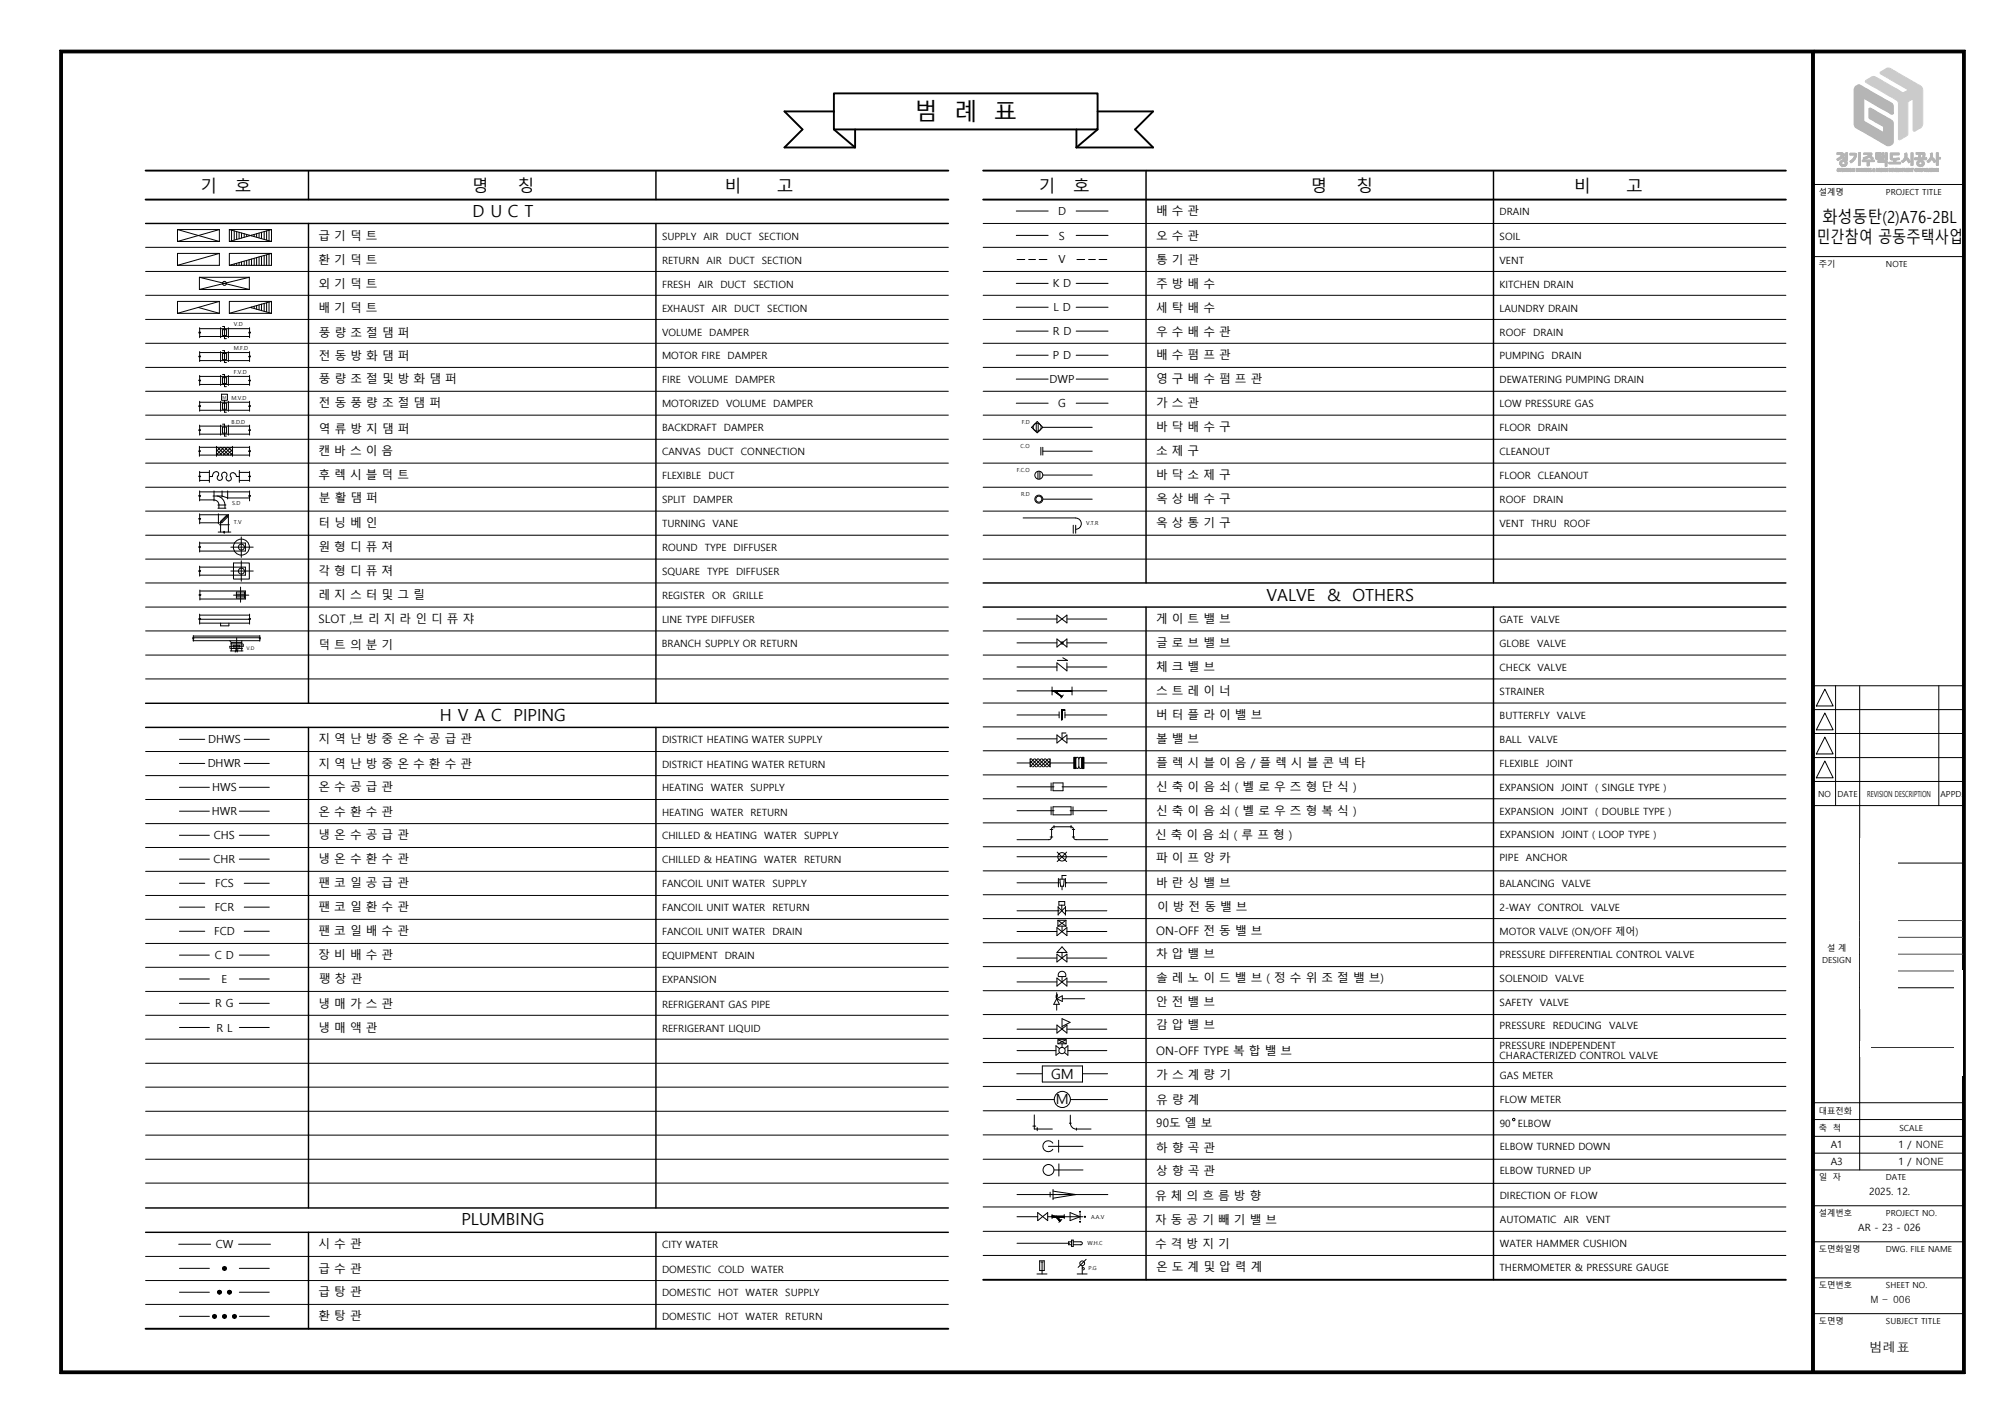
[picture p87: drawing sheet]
<svg xmlns="http://www.w3.org/2000/svg" width="420mm" height="297mm" viewBox="0 0 420 297" stroke-linecap="round" stroke-linejoin="round" font-family="sans-serif">
<defs><g id="words">
<g font-size="4.9">
<text x="190.8" y="25.1">범</text>
<text x="199.1" y="25.1">례</text>
<text x="207.3" y="25.1">표</text>
</g>
<g font-size="3.5">
<text x="41.9" y="40.1">기</text>
<text x="49" y="40.1">호</text>
<text x="98.5" y="40.1">명</text>
<text x="108.1" y="40.1">칭</text>
<text x="151.2" y="40.1">비</text>
<text x="162.1" y="40.1">고</text>
<text x="216.8" y="40.1">기</text>
<text x="223.9" y="40.1">호</text>
<text x="273.5" y="40.1">명</text>
<text x="283.1" y="40.1">칭</text>
<text x="328.5" y="40.1">비</text>
<text x="339.3" y="40.1">고</text>
<text x="98.6" y="45.3">D U C T</text>
<text x="380.2" y="46.6">화성동탄(2)A76-2BL</text>
<text x="379" y="50.6">민간참여 공동주택사업</text>
<text x="264.3" y="125.4">VALVE</text>
<text x="276.9" y="125.4">&amp;</text>
<text x="282.2" y="125.4">OTHERS</text>
<text x="91.8" y="150.4">H V A C</text>
<text x="107.1" y="150.4">PIPING</text>
<text x="96.3" y="255.6">PLUMBING</text>
</g>
<g font-size="2.9">
<text x="219.3" y="225">GM</text>
<text x="220.3" y="230.4">M</text>
</g>
<text font-size="2.8" x="390.1" y="282">범례표</text>
<g font-size="2.4">
<text x="241.2" y="44.9">배 수 관</text>
<text x="66.4" y="50">급 기 덕 트</text>
<text x="241.2" y="50">오 수 관</text>
<text x="66.4" y="60">외 기 덕 트</text>
<text x="66.4" y="55">환 기 덕 트</text>
<text x="241.2" y="60">주 방 배 수</text>
<text x="241.2" y="55">통 기 관</text>
<text x="66.4" y="65">배 기 덕 트</text>
<text x="241.2" y="65">세 탁 배 수</text>
<text x="66.5" y="70.2">풍 량 조 절 댐 퍼</text>
<text x="241.2" y="70">우 수 배 수 관</text>
<text x="66.5" y="75.2">전 동 방 화 댐 퍼</text>
<text x="241.2" y="75">배 수 펌 프 관</text>
<text x="66.5" y="80">풍 량 조 절 및 방 화 댐 퍼</text>
<text x="241.2" y="80">영 구 배 수 펌 프 관</text>
<text x="66.5" y="84.9">전 동 풍 량 조 절 댐 퍼</text>
<text x="241.2" y="85">가 스 관</text>
<text x="241.2" y="90">바 닥 배 수 구</text>
<text x="66.4" y="95">캔 바 스 이 음</text>
<text x="66.5" y="90.3">역 류 방 지 댐 퍼</text>
<text x="241.2" y="95">소 제 구</text>
<text x="66.4" y="100">후 렉 시 블 덕 트</text>
<text x="241.2" y="100">바 닥 소 제 구</text>
<text x="66.5" y="104.7">분 활 댐 퍼</text>
<text x="241.2" y="105">옥 상 배 수 구</text>
<text x="66.4" y="110">터 닝 베 인</text>
<text x="241.2" y="110">옥 상 통 기 구</text>
<text x="66.4" y="115">원 형 디 퓨 져</text>
<text x="66.4" y="120">각 형 디 퓨 져</text>
<text x="66.4" y="125">레 지 스 터 및 그 릴</text>
<text x="66.4" y="130">SLOT ,브 리 지 라 인 디 퓨 쟈</text>
<text x="241.2" y="130">게 이 트 밸 브</text>
<text x="66.4" y="135.4">덕 트 의 분 기</text>
<text x="241.2" y="135">글 로 브 밸 브</text>
<text x="241.2" y="140">체 크 밸 브</text>
<text x="241.2" y="150">버 터 플 라 이 밸 브</text>
<text x="241.2" y="145">스 트 레 이 너</text>
<text x="66.4" y="155.1">지 역 난 방 중 온 수 공 급 관</text>
<text x="241.2" y="155">볼 밸 브</text>
<text x="66.4" y="160.1">지 역 난 방 중 온 수 환 수 관</text>
<text x="241.2" y="160">플 렉 시 블 이 음 / 플 렉 시 블 콘 넥 타</text>
<text x="66.4" y="165.1">온 수 공 급 관</text>
<text x="241.2" y="165">신 축 이 음 쇠 ( 벨 로 우 즈 형 단 식 )</text>
<text x="66.4" y="170.1">온 수 환 수 관</text>
<text x="241.2" y="170">신 축 이 음 쇠 ( 벨 로 우 즈 형 복 식 )</text>
<text x="66.4" y="175.1">냉 온 수 공 급 관</text>
<text x="241" y="175.1">신 축 이 음 쇠 ( 루 프 형 )</text>
<text x="241.2" y="179.8">파 이 프 앙 카</text>
<text x="66.4" y="180.1">냉 온 수 환 수 관</text>
<text x="66.4" y="185.1">팬 코 일 공 급 관</text>
<text x="241.2" y="185">바 란 싱 밸 브</text>
<text x="66.4" y="190.1">팬 코 일 환 수 관</text>
<text x="241.4" y="190.1">이 방 전 동 밸 브</text>
<text x="66.4" y="195.1">팬 코 일 배 수 관</text>
<text x="241.2" y="195">ON-OFF 전 동 밸 브</text>
<text x="66.4" y="200.1">장 비 배 수 관</text>
<text x="241.2" y="199.8">차 압 밸 브</text>
<text x="66.6" y="205.1">팽 창 관</text>
<text x="241.2" y="204.8">솔 레 노 이 드 밸 브 ( 정 수 위 조 절 밸 브)</text>
<text x="241.2" y="209.7">안 전 밸 브</text>
<text x="66.4" y="210.1">냉 매 가 스 관</text>
<text x="66.4" y="215.2">냉 매 액 관</text>
<text x="241.2" y="214.7">감 압 밸 브</text>
<text x="241.2" y="220.1">ON-OFF TYPE 복 합 밸 브</text>
<text x="241.2" y="225.1">가 스 계 량 기</text>
<text x="241.2" y="230.3">유 량 계</text>
<text x="241.2" y="235.1">90도 엘 보</text>
<text x="241.2" y="245.1">상 향 곡 관</text>
<text x="241.2" y="240.2">하 향 곡 관</text>
<text x="241" y="250.3">유 체 의 흐 름 방 향</text>
<text x="241" y="255.2">자 동 공 기 빼 기 밸 브</text>
<text x="66.4" y="260.4">시 수 관</text>
<text x="241" y="260.3">수 격 방 지 기</text>
<text x="66.4" y="265.5">급 수 관</text>
<text x="241.2" y="265.1">온 도 계 및 압 력 계</text>
<text x="66.4" y="275.4">환 탕 관</text>
<text x="66.4" y="270.4">급 탕 관</text>
</g>
<g font-size="2.3">
<text x="220.8" y="44.9">D</text>
<text x="220.9" y="50">S</text>
<text x="219.7" y="59.9">K D</text>
<text x="220.8" y="54.9">V</text>
<text x="219.8" y="64.9">L D</text>
<text x="219.7" y="69.9">R D</text>
<text x="219.7" y="75">P D</text>
<text x="219" y="79.9">DWP</text>
<text x="220.8" y="85">G</text>
<text x="43.4" y="155.1">DHWS</text>
<text x="43.3" y="160">DHWR</text>
<text x="44.2" y="165">HWS</text>
<text x="44.2" y="170.1">HWR</text>
<text x="44.6" y="175">CHS</text>
<text x="44.6" y="180.1">CHR</text>
<text x="44.9" y="185">FCS</text>
<text x="44.8" y="190.1">FCR</text>
<text x="44.7" y="195">FCD</text>
<text x="44.9" y="200">C D</text>
<text x="46.2" y="205.1">E</text>
<text x="44.9" y="210.1">R G</text>
<text x="45.2" y="215.2">R L</text>
<text x="45" y="260.3">CW</text>
</g>
<g font-size="2.1">
<text x="312.9" y="44.9">DRAIN</text>
<text x="138.1" y="50">SUPPLY</text>
<text x="146.8" y="50">AIR</text>
<text x="151.4" y="50">DUCT</text>
<text x="158.3" y="50">SECTION</text>
<text x="312.9" y="50">SOIL</text>
<text x="138.1" y="55">RETURN</text>
<text x="138.1" y="60">FRESH</text>
<text x="145.6" y="60">AIR</text>
<text x="147.4" y="55">AIR</text>
<text x="150.3" y="60">DUCT</text>
<text x="152.1" y="55">DUCT</text>
<text x="157.2" y="60">SECTION</text>
<text x="158.9" y="55">SECTION</text>
<text x="312.9" y="60">KITCHEN DRAIN</text>
<text x="312.9" y="55">VENT</text>
<text x="138.1" y="65">EXHAUST</text>
<text x="148.5" y="65">AIR</text>
<text x="153.2" y="65">DUCT</text>
<text x="160.1" y="65">SECTION</text>
<text x="312.9" y="65">LAUNDRY DRAIN</text>
<text x="138.1" y="70">VOLUME</text>
<text x="148" y="70">DAMPER</text>
<text x="312.9" y="70">ROOF</text>
<text x="319.9" y="70">DRAIN</text>
<text x="138.1" y="75">MOTOR FIRE</text>
<text x="151.8" y="75">DAMPER</text>
<text x="312.9" y="75">PUMPING</text>
<text x="323.7" y="75">DRAIN</text>
<text x="138.1" y="80">FIRE</text>
<text x="143.6" y="80">VOLUME</text>
<text x="153.4" y="80">DAMPER</text>
<text x="312.9" y="80">DEWATERING PUMPING DRAIN</text>
<text x="138.1" y="85">MOTORIZED</text>
<text x="138.1" y="90">BACKDRAFT</text>
<text x="151" y="90">DAMPER</text>
<text x="151.5" y="85">VOLUME</text>
<text x="161.3" y="85">DAMPER</text>
<text x="312.9" y="85">LOW PRESSURE GAS</text>
<text x="312.9" y="90">FLOOR</text>
<text x="320.9" y="90">DRAIN</text>
<text x="138.1" y="95">CANVAS</text>
<text x="147.7" y="95">DUCT</text>
<text x="154.6" y="95">CONNECTION</text>
<text x="312.9" y="95">CLEANOUT</text>
<text x="138.1" y="100">FLEXIBLE</text>
<text x="147.8" y="100">DUCT</text>
<text x="312.9" y="100">FLOOR</text>
<text x="320.9" y="100">CLEANOUT</text>
<text x="138.1" y="105">SPLIT</text>
<text x="144.6" y="105">DAMPER</text>
<text x="312.9" y="105">ROOF</text>
<text x="319.9" y="105">DRAIN</text>
<text x="138.1" y="110">TURNING</text>
<text x="148.7" y="110">VANE</text>
<text x="312.9" y="110">VENT</text>
<text x="319.5" y="110">THRU</text>
<text x="326.3" y="110">ROOF</text>
<text x="138.1" y="115">ROUND</text>
<text x="138.1" y="120">SQUARE</text>
<text x="147" y="115">TYPE</text>
<text x="147.5" y="120">TYPE</text>
<text x="153.1" y="115">DIFFUSER</text>
<text x="153.6" y="120">DIFFUSER</text>
<text x="138.1" y="125">REGISTER</text>
<text x="148.6" y="125">OR</text>
<text x="152.9" y="125">GRILLE</text>
<text x="138.1" y="130">LINE TYPE DIFFUSER</text>
<text x="312.9" y="130">GATE</text>
<text x="319.4" y="130">VALVE</text>
<text x="138.1" y="135">BRANCH SUPPLY OR RETURN</text>
<text x="312.9" y="135">GLOBE</text>
<text x="320.7" y="135">VALVE</text>
<text x="312.9" y="140">CHECK</text>
<text x="320.8" y="140">VALVE</text>
<text x="312.9" y="150">BUTTERFLY</text>
<text x="312.9" y="145">STRAINER</text>
<text x="324.8" y="150">VALVE</text>
<text x="138.1" y="155.1">DISTRICT HEATING WATER SUPPLY</text>
<text x="312.9" y="155">BALL</text>
<text x="318.9" y="155">VALVE</text>
<text x="138.1" y="160.1">DISTRICT HEATING WATER RETURN</text>
<text x="312.9" y="160">FLEXIBLE</text>
<text x="322.6" y="160">JOINT</text>
<text x="138.1" y="165.1">HEATING</text>
<text x="148.3" y="165.1">WATER</text>
<text x="156.6" y="165.1">SUPPLY</text>
<text x="312.9" y="165">EXPANSION</text>
<text x="325.7" y="165">JOINT</text>
<text x="332.9" y="165">( SINGLE TYPE )</text>
<text x="138.1" y="170.1">HEATING</text>
<text x="148.3" y="170.1">WATER</text>
<text x="156.6" y="170.1">RETURN</text>
<text x="312.9" y="170">EXPANSION</text>
<text x="325.7" y="170">JOINT</text>
<text x="332.9" y="170">( DOUBLE TYPE )</text>
<text x="138.1" y="175.1">CHILLED &amp; HEATING</text>
<text x="159.5" y="175.1">WATER</text>
<text x="167.8" y="175.1">SUPPLY</text>
<text x="312.9" y="179.6">PIPE</text>
<text x="312.9" y="174.8">EXPANSION</text>
<text x="318.4" y="179.6">ANCHOR</text>
<text x="325.8" y="174.8">JOINT ( LOOP TYPE )</text>
<text x="138.1" y="180.1">CHILLED &amp; HEATING</text>
<text x="138.1" y="185.1">FANCOIL UNIT WATER</text>
<text x="159.5" y="180.1">WATER</text>
<text x="161.2" y="185.1">SUPPLY</text>
<text x="167.8" y="180.1">RETURN</text>
<text x="312.9" y="185">BALANCING</text>
<text x="325.9" y="185">VALVE</text>
<text x="138.1" y="190.1">FANCOIL UNIT WATER</text>
<text x="161.2" y="190.1">RETURN</text>
<text x="312.9" y="190">2-WAY</text>
<text x="320.9" y="190">CONTROL</text>
<text x="331.9" y="190">VALVE</text>
<text x="138.1" y="195.1">FANCOIL UNIT WATER</text>
<text x="161.2" y="195.1">DRAIN</text>
<text x="312.9" y="194.9">MOTOR VALVE (ON/OFF 제어)</text>
<text x="138.1" y="200.1">EQUIPMENT</text>
<text x="151.2" y="200.1">DRAIN</text>
<text x="312.9" y="199.8">PRESSURE DIFFERENTIAL CONTROL VALVE</text>
<text x="138.1" y="205.1">EXPANSION</text>
<text x="312.9" y="204.8">SOLENOID</text>
<text x="312.9" y="209.7">SAFETY</text>
<text x="321.3" y="209.7">VALVE</text>
<text x="324.4" y="204.8">VALVE</text>
<text x="138.1" y="210.1">REFRIGERANT GAS PIPE</text>
<text x="138.1" y="215.2">REFRIGERANT LIQUID</text>
<text x="312.9" y="214.7">PRESSURE</text>
<text x="324" y="214.7">REDUCING</text>
<text x="335.7" y="214.7">VALVE</text>
<text x="312.9" y="218.9">PRESSURE INDEPENDENT</text>
<text x="312.9" y="220.9">CHARACTERIZED CONTROL VALVE</text>
<text x="312.9" y="225">GAS METER</text>
<text x="312.9" y="230">FLOW METER</text>
<text x="312.9" y="239.8">ELBOW TURNED DOWN</text>
<text x="312.9" y="235">90</text>
<text x="316.7" y="235">ELBOW</text>
<text x="382" y="239.5">A1</text>
<text x="396.1" y="239.5">1 / NONE</text>
<text x="312.9" y="244.8">ELBOW TURNED UP</text>
<text x="382" y="243">A3</text>
<text x="396.1" y="243">1 / NONE</text>
<text x="312.9" y="250.2">DIRECTION OF FLOW</text>
<text x="390" y="249.2">2025. 12.</text>
<text x="312.9" y="255.1">AUTOMATIC</text>
<text x="326.3" y="255.1">AIR</text>
<text x="330.9" y="255.1">VENT</text>
<text x="387.7" y="256.8">AR - 23 - 026</text>
<text x="138.1" y="260.4">CITY WATER</text>
<text x="312.9" y="260.1">WATER HAMMER CUSHION</text>
<text x="138.1" y="265.5">DOMESTIC</text>
<text x="149.8" y="265.5">COLD</text>
<text x="156.7" y="265.5">WATER</text>
<text x="312.9" y="265.1">THERMOMETER &amp; PRESSURE GAUGE</text>
<text x="138.1" y="275.4">DOMESTIC</text>
<text x="138.1" y="270.4">DOMESTIC</text>
<text x="149.8" y="275.4">HOT</text>
<text x="149.8" y="270.4">HOT</text>
<text x="155.5" y="275.4">WATER</text>
<text x="155.5" y="270.4">WATER</text>
<text x="163.8" y="275.4">RETURN</text>
<text x="163.8" y="270.4">SUPPLY</text>
<text x="390.3" y="271.8">M - 006</text>
</g>
<g font-size="1.7">
<text x="379.5" y="40.6">설계명</text>
<text x="393.5" y="40.6">PROJECT TITLE</text>
<text x="379.5" y="55.6">주기</text>
<text x="393.5" y="55.6">NOTE</text>
<text x="379.4" y="166.1">NO</text>
<text x="383.4" y="166.1">DATE</text>
<text x="389.6" y="166.1">REVISION DESCRIPTION</text>
<text x="404.9" y="166.1">APPD.</text>
<text x="380.2" y="200.8">DESIGN</text>
<text x="381.2" y="198.3">설 계</text>
<text x="379.5" y="232.4">대표전화</text>
<text x="379.5" y="235.9">축</text>
<text x="382.4" y="235.9">척</text>
<text x="396.3" y="235.9">SCALE</text>
<text x="379.5" y="246.1">일</text>
<text x="382.4" y="246.1">자</text>
<text x="393.5" y="246.1">DATE</text>
<text x="379.5" y="253.6">설계번호</text>
<text x="393.5" y="253.6">PROJECT NO.</text>
<text x="379.5" y="261.1">도면화일명</text>
<text x="393.5" y="261.1">DWG. FILE NAME</text>
<text x="379.5" y="268.6">도면번호</text>
<text x="393.5" y="268.6">SHEET NO.</text>
<text x="379.5" y="276.1">도면명</text>
<text x="393.5" y="276.1">SUBJECT TITLE</text>
</g>
<g font-size="1.2">
<text x="48.8" y="68">V.D</text>
<text x="48.8" y="73">M.F.D</text>
<text x="48.3" y="83.4">M.V.D</text>
<text x="48.8" y="78">F.V.D</text>
<text x="48.3" y="88.4">B.D.D</text>
<text x="213.2" y="88.4">F.D</text>
<text x="213" y="93.4">C.O</text>
<text x="212.1" y="98.4">F.C.O</text>
<text x="48.5" y="105.3">S.D</text>
<text x="213.1" y="103.4">R.D</text>
<text x="48.8" y="109.3">T.V</text>
<text x="226.6" y="109.6">V.T.R</text>
<text x="227.6" y="254.2">A.A.V</text>
<text x="226.9" y="259.8">W.H.C</text>
<text x="227.1" y="264.9">P.G</text>
</g>
<text font-size="1.1" x="51.4" y="135.6">V.D</text>
<text font-size=".9" x="46.4" y="83.1">M</text>
</g></defs>
<path d="M223 259.3h.1M223.6 259h-.6v.6h.6M223.6 258.6h.3v1.4h-.3zM223.9 259h1.6a.32 .32 0 0 1 .3 .3 .32 .32 0 0 1-.3 .3M223.9 259.6h1.6" fill="none" stroke="#000" stroke-width=".21"/>
<!-- layer: 1-TEXT -->
<g fill="none" stroke="#000" stroke-width=".21">
<path d="M37 47.9v2.5M37 47.9l8.8 2.5M37 47.9h8.8M37 50.4h8.8M41.6 57.8v2.6M41.6 57.8h10.4M41.6 57.8l10.4 2.6M45.8 52.9h-8.8v2.4M45.8 47.9v2.5M45.8 52.9v2.4h-8.8M45.8 47.9l-8.8 2.5M45.8 52.9l-8.8 2.4"/>
<path d="M47.9 47.9h8.7M47.9 50.4h8.7M47.9 47.9v2.5M47.9 47.9l8.7 2.5M48.3 48v2.2M48.3 55.2v.1M48.9 48.1v2M48.9 55.1v.2M49.4 48.3v1.6M49.4 54.9v.4M49.9 48.4v1.4M49.9 54.8v.5"/>
<path d="M50.4 48.6v1.1M50.4 54.6v.7M51 48.7v.8M51 54.5v.8M51.5 48.9v.5M51.5 54.3v1M52 49v.2M52 54.2v1.1M52 57.8l-10.4 2.6M52 57.8v2.6M52.5 49v.2M52.5 54v1.3"/>
<path d="M53 48.9v.5M53 53.9v1.4M53.5 48.7v.8M53.5 53.7v1.6M54.1 48.6v1M54.1 53.6v1.7M54.6 48.4v1.4M54.6 53.5v1.8M55.1 48.3v1.6M55.1 53.3v2M55.6 48.1v2M55.6 53.2v2.1"/>
<path d="M56.1 48v2.2M56.1 53v2.3M56.6 52.9h-8.7v2.4M56.6 52.9v2.4h-8.7M56.6 47.9v2.5M56.6 52.9l-8.7 2.4M56.6 47.9l-8.7 2.5M212 59.1h6.7M212 44h6.7M212 49.1h6.7M212.2 54.1h1.6M214.6 54.1h1.5"/>
<path d="M216.8 54.1h1.6M224.5 59.1h6.7M224.5 44h6.7M224.5 49.1h6.7M224.7 54.1h1.6M227.1 54.1h1.4M229.3 54.1h1.6M37 65.4h8.8M41.4 64.1l4.4 1.3M41.6 60.4h10.4M41.7 75.2h10.4M41.7 73.5h10.4"/>
<path d="M41.7 78.5h10.4M41.7 70.2h10.4M41.7 68.6h10.4M45.8 62.9h-8.8v2.5M45.8 62.9v2.5M45.8 62.9l-8.8 2.5M47.9 65.4h8.7M52.3 64.1l4.3 1.3M52.5 64v.2M53 63.9v.4M53.5 63.7v.8M54.1 63.6v1"/>
<path d="M54.6 63.4v1.4M55.1 63.3v1.6M55.6 63.2v1.8M56.1 63v2.2M56.6 62.9v2.5M56.6 62.9h-8.7v2.5M56.6 62.9l-8.7 2.5M212 69.1h6.7M212 64.1h6.7M212 79.1h6.7M212 74.1h6.7M224.5 69.1h6.7"/>
<path d="M224.5 64.1h6.7M224.5 79.1h6.7M224.5 74.1h6.7M41.5 99.3h.4l-.4 .1h.3M41.5 94l.3 .1-.3 .1h.3M41.5 89.6l.4 .1h-.4l.3 .1M41.6 93.1v.9M41.6 94.2v1M41.6 94.9h10.5M41.6 93.3h10.5M41.7 80.2h10.4M41.7 88.7v.9"/>
<path d="M41.7 89.8v1M41.7 98.3v1M41.7 99.4v1M41.7 88.9h10.4M41.7 90.5h10.4M41.7 98.5h2M41.7 85.6h10.4M41.7 83.9h10.4M43.7 99.4h.6a.72 .72 0 0 1 .4-.9 .72 .72 0 0 1 .9 .3v.2a.59 .59 0 0 0-.2 .9 .59 .59 0 0 0 .9 .1l.1-.5a.61 .61 0 0 1 0-.8 .61 .61 0 0 1 .9 0 .61 .61 0 0 1-.1 .9 .57 .57 0 0 0 .7 .7 .57 .57 0 0 0 .2-1 .64 .64 0 0 1 .6-.7 .64 .64 0 0 1 .6 .8h.6M43.7 98.1v2.5M45.2 94.6l.4 .3M45.2 93.8l1.1 1.1"/>
<path d="M45.2 93.1v2.1M45.3 93.3l-.1 .1M45.4 93.3l1.6 1.6M46 88.7v2.1M46 93.3l-.8 .8M46.1 93.3l1.7 1.6M46.4 88.5h.4v2.5h.4M46.4 89.1h.8v1.2h-.8zM46.7 93.3l-1.5 1.6M46.8 93.3l1.7 1.6M47.5 93.3l-1.7 1.6M47.6 93.3l.9 .9"/>
<path d="M47.7 88.7v2.1M48.2 93.3l-1.6 1.6M48.3 93.3l.2 .1M48.5 93.7l-1.2 1.2M48.5 94.5l-.4 .4M48.5 93.1v2.1M49.9 98.5h2.2M49.9 98.1v2.5M51.9 94l.4 .1-.4 .1h.3M52 99.3h.3l-.4 .1h.3M52 89.6l.3 .1h-.4l.3 .1M52.1 88.7v.9"/>
<path d="M52.1 89.8v1M52.1 93.1v.9M52.1 94.2v1M52.1 98.3v1M52.1 99.4v1M212 84.1h6.7M216.2 88.3v1.6M216.4 87.9l1.2 1.2-1.2 1.2-1.2-1.2zM216.6 98.3v1.6M216.6 88.3v1.6M217 98.3v1.6M217.2 93.3v1.6"/>
<path d="M217.6 89.1h10.3M217.6 94.1h10.3M217.6 99.1h10.3M217.6 93.3v1.6M224.5 84.1h6.7M41.5 119h.4l-.4 .1 .3 .1M41.5 103.4h.4l-.4 .1 .3 .1M41.5 108.1l.4 .1h-.4l.3 .1M41.5 114l.4 .1h-.4l.3 .1M41.7 104.3h2.9a1.22 1.22 0 0 1 1.1 1.7M41.7 113.3h9.5v1.6h-9.5M41.7 118.3h9.5v1.7h-9.5"/>
<path d="M41.7 102.4v1M41.7 103.5v1M41.7 107.2v.9M41.7 108.3v.9M41.7 113.1v.9M41.7 114.2v.9M41.7 118.1v.9M41.7 119.1v1.1M41.7 100.2h2M41.7 107.4h6M41.7 109h4.3M41.7 102.6h10.4"/>
<path d="M44.4 103.5h1.9l1.2 .4h4.6M44.7 102.4v2.1M45.3 103.4a2.1 2.1 0 0 1 1.6 2.6M45.5 106h1.6M45.5 105.3h1.6M45.5 111h1.2M45.6 107.2v2M45.8 109.4h2.1M46 109v2M46 108.7l1.2-1.2 .3 .3-1.2 1.2zM46.3 102.4v1.3M46.8 111h1.4"/>
<path d="M46.8 110.9v.3l-.1-.4v.3M47.5 102.4v1.7M47.7 107.4v3.6M47.7 107.4l-1.7 1.6M48.2 119.1h4.6M48.2 114.1h4.6M48.7 117.4h3.3v3.4h-3.3zM49.9 100.2h2.2M50.3 112v4.3M50.3 117v4.2M52 103.4h.3l-.4 .1 .3 .1M52.1 102.4v1"/>
<path d="M52.1 103.5v1M213.5 108h10.9a1.17 1.17 0 0 1 1.2 1.2 1.17 1.17 0 0 1-1.2 1.2M217.6 104.1h10.3M223.9 109.5v1.7M224.4 109.5v1.7M40.2 133l.2 .1-.2 .1 .2 .1M40.3 133.6h13.9M40.3 132.6v.5M40.3 133.2v.5M40.3 133h14M40.3 132.7h13.9M41.5 129l.4 .1-.4 .1h.3"/>
<path d="M41.6 124l.3 .1h-.3l.3 .1M41.7 130.2v-1h10.4v1M41.7 128.1v1M41.7 128.3h10.4M41.7 130h10.4M41.7 123.3h9.5v1.6h-9.5M41.7 123.1v.9M41.7 124.2v.9M46 130v.5h1.8v-.5M47.9 133.6l.4 .4M48.1 135.8h1.1M48.1 134.3h2.5"/>
<path d="M48.1 135.3h2.5M48.3 134v1.8M48.3 134h2.1M48.7 134.6h1.3v.3h-1.3zM48.7 124.1h3.2M49.3 123.5h1.7v1.2h-1.7zM49.3 123.9h1.7M49.3 124.3h1.7M49.4 133v2.7M49.6 135.8h1.1M49.6 135.5l-.1 .5-.3-.5-.1 .5M50.2 122.5v3.1"/>
<path d="M50.4 133.6v2.2M50.7 134.3v.5h-2.7v.4M52 129l.3 .1-.4 .1h.3M52.1 128.1v1M54.1 133l.2 .1-.2 .1 .3 .1M54.2 132.6v.5M54.2 133.2v.5M212.2 129.1h8.3M212.2 134.1h8.3M212.2 139.1h8.3M220.5 128.3v1.6l2.1-1.6v1.6zM220.5 133.3v1.6l2.1-1.6v1.6z"/>
<path d="M221.4 134.1h.2l-.2 .1zM221.4 134l.2-.1v.2zM221.6 134.1v.2l-.2-.1zM221.6 134.1l.1 .1-.1 .1zM221.6 134.1h.2l-.1 .1zM221.6 134.1h.2zM221.6 133.9l.1 .1-.1 .1zM221.7 137.2l1 .5h-2.1M222.6 138.3v1.6l-2.1-1.6v1.6M222.6 129.1h8.3M222.6 134.1h8.3M222.6 139.1h8.3"/>
<path d="M37.4 154.2h5.3M37.4 159.2h5.3M51 154.2h5.2M51 159.2h5.2M212.2 149.1h8.8M212.2 144.1h7.3M212.2 154.1h8.3M214.9 159.4l.5 .5M214.9 158.3v1.6M214.9 158.7l1.3 1.2M215 158.3l-.1 .1M215.2 158.3l1.7 1.6"/>
<path d="M215.8 158.3l-.9 .8h-2.7M216 158.3l1.6 1.6M216.5 158.3l-1.6 1.6M216.7 158.3l1.6 1.6M217.3 158.3l-1.7 1.6M217.4 158.3l1.7 1.6v-1.6M218 158.3l-1.7 1.6M218.1 158.3l1 .9M218.7 158.3l-1.6 1.6M218.9 158.3l.2 .2M219.1 159.1h4.9M219.1 159.4l-.6 .5"/>
<path d="M219.1 158.7l-1.3 1.2M219.5 144l4.2 .2h-4.2zM219.5 143.3v1.7M219.5 144.1h4.2M220 144l1.5 1.4-1.6-1.2zM220.5 153.3v1.7l2.1-1.7v1.7zM221 148.5v1.2M221.5 148l.7 .2h-.6zM221.6 148v2.1M221.6 148.2v1.9h-.1zM221.8 145l-.5 .6M222.2 149.1h8.7"/>
<path d="M222.2 148.5v1.2M222.4 152.9h-.8v1.2M222.6 154.1h8.3M223.7 144.1h7.2M223.7 143.3v1.7M224 158h.2v2.3h-.2zM224.2 158h.2v2.3h-.2zM224.4 158v2.3M224.4 158.3a.33 .33 0 0 1 .4-.4 .33 .33 0 0 1 .3 .4 .33 .33 0 0 1 .3-.4 .33 .33 0 0 1 .4 .4M224.4 159.9a.33 .33 0 0 0 .4 .4 .33 .33 0 0 0 .3-.4 .33 .33 0 0 0 .3 .4 .33 .33 0 0 0 .4-.4M225.1 158.3v1.6M225.8 158h.2v2.3h-.2z"/>
<path d="M225.8 158v2.3M226 158h.2v2.3h-.2zM226.2 159.1h4.7M37.4 164.2h6.3M37.4 169.2h6.3M37.4 179.2h6.3M37.4 174.2h6.3M49.9 164.2h6.3M49.9 169.2h6.3M49.9 179.2h6.3M49.9 174.2h6.3M212.2 178.7h18.7"/>
<path d="M212.2 169.1h7.7M212.2 164.1h7.7M219.1 173h.6M219.1 174.6h.6M219.3 163.3v1.6M219.3 168.3v1.6M219.4 173l.1-.3 .4-.3h3.6l.4 .3 .1 .3M219.4 173v1.6l-.3 .5h-6.9M219.7 163.3h2.1v1.6h-2.1zM219.7 168.3h3.8v1.6h-3.8zM219.9 172.2v.5M220.6 177.7l2 2"/>
<path d="M221.6 164.1h9.3M222.6 177.7l-2 2M223.3 169.1h7.6M223.5 172.2v.5M223.7 173h.5M223.7 174.6h.5M223.9 168.3v1.6M224 173v1.6l.2 .5h.3M224.5 175.1h6.6M37.4 199.2h6.3M37.4 184.2h5.3M37.4 189.2h5.3"/>
<path d="M37.4 194.2h5.3M49.9 199.2h6.3M51 184.2h5.2M51 189.2h5.2M51 194.2h5.2M212.2 194.3h8.3M212.2 199.8h8.3M212.2 190h8.6M212.2 184.1h8.6M220.5 193.5l2.1 1.6v-1.6l-2.1 1.6zM220.5 199l2.1 1.6v-1.6l-2.1 1.6zM220.7 191.9h1.7v1.3h-1.7z"/>
<path d="M220.8 190h.1M220.8 189.2l1.5 1.5M220.8 189.1v1.8M220.8 184.1h.1M220.8 183.2v1.8M220.9 188h1.2v.8h-1.2zM221.1 183.4h.9l-.1 1.4h-.6zM221.5 188.8v1.2M221.6 197.5l1 1.2h-2.1zM221.6 184.8v.8M221.6 193.2v1.1M221.6 198.7v1.1"/>
<path d="M222.3 184.1h.1M222.3 190h.1M222.3 190h8.6M222.3 184.1h8.6M222.3 183.2v1.8M222.3 189.1v1.8M222.3 189.2l-1.5 1.5M222.5 182.6h-.9v.8M222.6 194.3h8.3M222.6 199.8h8.3M37.4 214.3h6.3M37.4 209.3h6.3"/>
<path d="M37.4 204.2h6.3M49.9 214.3h6.3M49.9 209.3h6.3M49.9 204.2h6.3M212.2 204.8h8.3M212.2 214.7h8.3M212.2 219.1h8.1M220.5 207v1.3M220.5 209.5v1.2M220.5 208.3l1.1-.6v1.2zM220.5 208.3l.5 1.2h-1.1zM220.5 204v1.7l2.1-1.7v1.7z"/>
<path d="M220.5 213.8v1.7l2.1-1.7v1.7zM220.6 207.8l-.3 .3M220.6 207.4l-.3 .3M220.6 207.6l-.3 .3M220.7 216.8h1.8v.9h-1.8zM220.7 216.8l1.8 .9M221.1 218.7l-.8-.6v2l.8-.6M221.6 203.7v1.1M221.6 214.1l1.7-.9-1.7-.7v2.2M221.6 217.7v.8M221.6 208.3h4.7M222.1 218.7l.7-.6v2l-.7-.6"/>
<path d="M222.3 203.7a.8 .8 0 0 0-.7-1.1 .8 .8 0 0 0-.8 1.1h1.6M222.5 216.8l-1.8 .9M222.6 204.8h8.3M222.6 214.7h8.3M222.8 219.1h8.1M212.1 229.3h7.9M212.1 223.9h5.4M215.5 234.9h.6M215.8 232.5v3h3.8M216.4 235.2v.6M217.5 222.3h8.4v3.4h-8.4zM218.7 239.1h7.3"/>
<path d="M219.7 238.4a1.14 1.14 0 0 0-1.7-.2 1.14 1.14 0 0 0 0 1.7 1.14 1.14 0 0 0 1.7-.2M220.9 237.8v2.5M223.1 234.3h.4M223.3 232.6v1.6a1.26 1.26 0 0 0 1.3 1.3h3M223.3 229.3h7.8M224.6 235.3v.4M225.9 223.9h5.2M37.3 259.5h6.6M49.8 259.5h6.6M212.2 259.3h10.8M212.2 253.8h4.3M212.2 249.1h18.9"/>
<path d="M216.5 252.9l2.1 1.7v-1.7l-2.1 1.7zM218.6 253.8h7.4M219.1 248.6v1.1M219.5 253.6l2.5 .3h-2.5zM219.5 253.3v.9M219.7 248.1v2.1M219.7 248.4l4.8 .7-4.8 .8M219.9 244h6.1M220.3 253.9l.2-.2 .6 1zM220.4 253.8l.8 .8M220.9 242.7v2.6M221.5 254.3l-.6 .6"/>
<path d="M222 253.3v.9M223.3 252.9l2 .9-2 .8zM225.3 252.7h.1M225.3 254.8h.1M225.3 253.1v1.3M226.4 253.8h.1M37.4 274.5h6.3M37.4 264.5h6.3M37.4 269.5h6.3M44.3 274.5h.5l-.4 .4zM44.4 274.3l.4-.2v.4zM44.8 274.5v.5l-.4-.1z"/>
<path d="M44.8 274.5l.3 .4-.3 .1zM44.8 274.5h.4l-.1 .4zM44.8 274.5l.3-.2 .1 .2zM44.8 274.1l.3 .2-.3 .2zM45.4 269.5h.4l-.3 .3zM45.5 269.2l.3-.1v.4zM45.8 269.5v.4l-.3-.1zM45.8 269.5l.3 .3-.3 .1zM45.8 269.5h.4l-.1 .3zM45.8 269.5l.3-.3 .1 .3zM45.8 269.1l.3 .1-.3 .3zM46.4 274.5h.4l-.3 .4z"/>
<path d="M46.4 264.5h.4l-.3 .3zM46.5 274.3l.3-.2v.4zM46.5 264.3l.3-.2v.4zM46.8 274.5v.5l-.3-.1zM46.8 274.5l.3 .4-.3 .1zM46.8 274.5h.4l-.1 .4zM46.8 274.5l.3-.2 .1 .2zM46.8 274.1l.3 .2-.3 .2zM46.8 264.5v.5l-.3-.2zM46.8 264.5l.3 .3-.3 .2zM46.8 264.5h.4l-.1 .3zM46.8 264.5l.3-.2 .1 .2z"/>
<path d="M46.8 264.1l.3 .2-.3 .2zM47.4 269.5h.5l-.3 .3zM47.6 269.2l.3-.1v.4zM47.9 269.5v.4l-.3-.1zM47.9 269.5l.3 .3-.3 .1zM47.9 269.5h.4l-.1 .3zM47.9 269.5l.3-.3 .1 .3zM47.9 269.1l.3 .1-.3 .3zM48.5 274.5h.4l-.3 .4zM48.6 274.3l.3-.2v.4zM48.9 274.5v.5l-.3-.1zM48.9 274.5l.3 .4-.3 .1z"/>
<path d="M48.9 274.5h.4l-.1 .4zM48.9 274.5l.3-.2 .1 .2zM48.9 274.1l.3 .2-.3 .2zM49.9 274.5h6.3M49.9 264.5h6.3M49.9 269.5h6.3M216.4 265.7h2M216.9 263h1v2h-1zM217.2 263.2h.4M217.4 263.2v2.5M224.7 265.7h2.1M225.8 264.5l.4-.1v.4h-.2"/>
<path d="M225.8 264v1.7M226.6 262.7l-1.7 1.6"/>
<circle cx="46.8" cy="59.1" r=".42"/>
<circle cx="216.4" cy="89.1" r=".83"/>
<circle cx="216.7" cy="99.1" r=".83"/>
<circle cx="50.4" cy="114.1" r=".63"/>
<circle cx="50.4" cy="114.1" r="1.67"/>
<circle cx="50.4" cy="119.1" r=".62"/>
<circle cx="216.7" cy="104.1" r=".62"/>
<circle cx="216.7" cy="104.1" r=".83"/>
<circle cx="221.6" cy="178.7" r=".88"/>
<circle cx="221.6" cy="219.1" r=".65"/>
<circle cx="221.6" cy="229.3" r="1.68"/>
<circle cx="315.8" cy="233.5" r=".26"/>
<circle cx="218.8" cy="244" r="1.14"/>
<circle cx="225.8" cy="263.5" r=".5"/>
</g>
<g fill="none" stroke="#000" stroke-width=".4">
<path d="M174 19.5h55v7.5h-55zM30.4 35.6h167.5M174 23.2h-10.3l3.7 3.8-3.7 3.8h14.7M174 27l4.4 3.8M178.4 27v3.8M205.1 35.6h167.5M224.6 27v3.8M229 23.2h11.6l-3.8 3.8 3.8 3.8h-16M229 27l-4.4 3.8M30.4 41.6h167.5M205.1 41.6h167.5M30.4 277.1h167.5"/>
<path d="M205.1 266.9h167.5"/>
</g>
<!-- layer: 1-TEXT -->
<g fill="#000">
<path d="M221.4 134.1h.2l-.2 .1zM221.6 134.1v.2l-.2-.1zM221.6 134.1l.1 .1-.1 .1zM221.6 134.1h.2l-.1 .1zM221.6 134.1h.2zM221.6 133.9l.1 .1-.1 .1zM221.4 134l.2-.1v.2zM221.4 134l.2 .1h-.2zM220 144l1.5 1.4-1.6-1.2zM220 144l1.6 1.3-.1 .1zM221.6 148.2v1.9h-.1zM221.5 148l.7 .2h-.6z"/>
<path d="M221.5 148h.7v.2zM220.3 253.9l.2-.2 .6 1zM220.5 253.7l.8 .8-.2 .2zM44.3 274.5h.5l-.4 .4zM44.8 274.5v.5l-.4-.1zM44.8 274.5l.3 .4-.3 .1zM44.8 274.5h.4l-.1 .4zM44.8 274.5l.3-.2 .1 .2zM44.8 274.1l.3 .2-.3 .2zM44.4 274.3l.4-.2v.4zM44.4 274.3l.4 .2h-.5zM45.4 269.5h.4l-.3 .3z"/>
<path d="M45.8 269.5v.4l-.3-.1zM45.8 269.5l.3 .3-.3 .1zM45.8 269.5h.4l-.1 .3zM45.8 269.5l.3-.3 .1 .3zM45.8 269.1l.3 .1-.3 .3zM45.5 269.2l.3-.1v.4zM45.5 269.2l.3 .3h-.4zM46.4 274.5h.4l-.3 .4zM46.8 274.5v.5l-.3-.1zM46.8 274.5l.3 .4-.3 .1zM46.8 274.5h.4l-.1 .4zM46.8 274.5l.3-.2 .1 .2z"/>
<path d="M46.8 274.1l.3 .2-.3 .2zM46.5 274.3l.3-.2v.4zM46.5 274.3l.3 .2h-.4zM46.4 264.5h.4l-.3 .3zM46.8 264.5v.5l-.3-.2zM46.8 264.5l.3 .3-.3 .2zM46.8 264.5h.4l-.1 .3zM46.8 264.5l.3-.2 .1 .2zM46.8 264.1l.3 .2-.3 .2zM46.5 264.3l.3-.2v.4zM46.5 264.3l.3 .2h-.4zM47.4 269.5h.5l-.3 .3z"/>
<path d="M47.9 269.5v.4l-.3-.1zM47.9 269.5l.3 .3-.3 .1zM47.9 269.5h.4l-.1 .3zM47.9 269.5l.3-.3 .1 .3zM47.9 269.1l.3 .1-.3 .3zM47.6 269.2l.3-.1v.4zM47.6 269.2l.3 .3h-.5zM48.5 274.5h.4l-.3 .4zM48.9 274.5v.5l-.3-.1zM48.9 274.5l.3 .4-.3 .1zM48.9 274.5h.4l-.1 .4zM48.9 274.5l.3-.2 .1 .2z"/>
<path d="M48.9 274.1l.3 .2-.3 .2zM48.6 274.3l.3-.2v.4zM48.6 274.3l.3 .2h-.4z"/>
</g>
<path d="M219.5 253.8h2.5" fill="none" stroke="#000" stroke-width=".3"/>
<g fill="none" stroke="#000" stroke-width=".21">
<path d="M30.4 56.6h167.5M30.4 51.6h167.5M205.1 46.6h167.5M205.1 56.6h167.5M205.1 51.6h167.5M30.4 76.6h167.5M30.4 71.6h167.5M30.4 61.6h167.5M30.4 66.6h167.5M41.5 74.3h.4l-.4 .1h.3M41.5 69.3h.4l-.4 .1 .3 .1M41.5 79.3h.4l-.4 .1 .3 .1"/>
<path d="M41.7 68.3v1M41.7 69.4v1M41.7 73.3v1M41.7 74.4v1M41.7 78.3v1M41.7 79.4v1M46 68.3v2.1M46 73.3v2.1M46 78.3v2.1M46.4 68.8h.8v1.2h-.8zM46.4 73.7h.8v1.3h-.8zM46.4 78.8h.8v1.2h-.8z"/>
<path d="M46.4 68.1h.4v2.5h.4M46.4 73.1h.4v2.5h.4M46.4 78.1h.4v2.5h.4M47.7 68.3v2.1M47.7 73.3v2.1M47.7 78.3v2.1M52 74.3h.3l-.4 .1h.3M52 69.3h.3l-.4 .1 .3 .1M52 79.3h.3l-.4 .1 .3 .1M52.1 68.3v1M52.1 69.4v1M52.1 73.3v1"/>
<path d="M52.1 74.4v1M52.1 78.3v1M52.1 79.4v1M205.1 76.6h167.5M205.1 71.6h167.5M205.1 61.6h167.5M205.1 66.6h167.5M30.4 81.6h167.5M30.4 96.6h167.5M30.4 91.6h167.5M30.4 86.6h167.5M41.5 84.6l.4 .1-.4 .1h.3"/>
<path d="M41.7 83.7v1M41.7 84.8v1M46 83.7v2.1M46.2 82.2h1.2v1.3h-1.2zM46.4 84.1h.8v1.3h-.8zM46.8 83.5v2.5h.4M47.7 83.7v2.1M52 84.6l.3 .1-.4 .1h.3M52.1 83.7v1M52.1 84.8v1M205.1 81.6h167.5M205.1 96.6h167.5"/>
<path d="M205.1 91.6h167.5M205.1 86.6h167.5M30.4 101.6h167.5M30.4 106.6h167.5M30.4 111.6h167.5M30.4 116.6h167.5M205.1 101.6h167.5M205.1 106.6h167.5M205.1 111.6h167.5M205.1 116.6h167.5M30.4 131.6h167.5M30.4 136.6h167.5"/>
<path d="M30.4 121.6h167.5M30.4 126.6h167.5M205.1 131.6h167.5M205.1 136.6h167.5M30.4 141.6h167.5M30.4 156.7h167.5M205.1 141.6h167.5M205.1 146.6h167.5M205.1 151.6h167.5M205.1 156.6h167.5M30.4 166.7h167.5M30.4 171.8h167.5"/>
<path d="M30.4 176.8h167.5M30.4 161.8h167.5M205.1 161.6h167.5M205.1 166.6h167.5M205.1 171.6h167.5M205.1 176.6h167.5M30.4 191.7h167.5M30.4 196.8h167.5M30.4 181.7h167.5M30.4 186.8h167.5M205.1 181.6h167.5M205.1 186.6h167.5"/>
<path d="M205.1 191.6h167.5M205.1 196.6h167.5M220.7 191.9l1.7 1.3M222.4 191.9l-1.7 1.3M30.4 216.7h167.5M30.4 211.8h167.5M30.4 206.8h167.5M30.4 201.8h167.5M205.1 201.6h167.5M205.1 206.6h167.5M205.1 211.6h167.5M205.1 216.6h167.5"/>
<path d="M30.4 226.7h167.5M30.4 221.8h167.5M30.4 236.8h167.5M30.4 231.8h167.5M205.1 226.6h167.5M205.1 221.6h167.5M205.1 231.7h167.5M205.1 236.7h167.5M30.4 241.8h167.5M30.4 246.8h167.5M205.1 241.8h167.5M205.1 246.8h167.5"/>
<path d="M205.1 251.7h167.5M205.1 256.8h167.5M30.4 262h167.5M30.4 267.1h167.5M30.4 272.1h167.5M205.1 261.8h167.5"/>
</g>
<g fill="none" stroke="#000" stroke-width=".3">
<path d="M64.4 35.6v6M136.9 35.6v6M239.1 35.6v86M311.6 35.6v86M30.4 46.6h167.5M64.4 46.6v100.1M136.9 46.6v100.1M205.1 126.6h167.5M205.1 121.6h167.5M239.1 126.6v140.3M311.6 126.6v140.3M30.4 146.7h167.5"/>
<path d="M30.4 151.7h167.5M64.4 151.7v100.2M136.9 151.7v100.2M30.4 251.9h167.5M30.4 257h167.5M64.4 257v20.1M136.9 257v20.1"/>
</g>
<g fill="none" stroke="#000" stroke-width=".21">
<path d="M12.5 10.5h366v276h-366zM12.5 10.5l.5 .5v275l-.5 .5zM12.5 10.5h366l-.5 .5h-365zM13 11h365v275h-365zM378 11l.5-.5v276l-.5-.5zM378.5 11h31v275h-31zM378.5 10.5h31.5v276h-31.5M378.5 10.5h31.5l-.5 .5h-31zM409.5 11l.5-.5v276l-.5-.5zM378.5 38.5h31M378.5 53.5h31M378.5 143h31"/>
<path d="M378.5 148h31M378.5 153h31M378.5 158h31M380.7 158.7l1.8 3.5h-3.5zM380.7 153.7l1.8 3.5h-3.5zM380.7 148.7l1.8 3.5h-3.5zM380.7 143.7l1.8 3.5h-3.5zM383 143v25M388 143v101M404.5 143v25M378.5 163h31M378.5 168h31"/>
<path d="M388 180h21.5M378.5 233.5h31M378.5 237h31M378.5 230h31M378.5 244h31M378.5 251.5h31M378.5 259h31M378.5 240.5h31M378.5 266.5h31M378.5 274h31M12.5 286.5l.5-.5h365l.5 .5zM378.5 286h31l.5 .5h-31.5z"/>
</g>
<path d="M12.5 10.5l.5 .5v275l-.5 .5zM12.5 10.5h366l-.5 .5h-365zM378.5 10.5h31.5l-.5 .5h-31zM12.5 286.5l.5-.5h365l.5 .5zM378 11l.5-.5v276l-.5-.5zM378.5 286h31l.5 .5h-31.5zM409.5 11l.5-.5v276l-.5-.5z" fill="#000"/>
<path d="M388 199h21.5M388 195.5h21.5M388 192h21.5M388 202.5h21.5" fill="none" stroke="#4d4d4d" stroke-width=".21"/>
<path d="M387.1 18.1a1.08 1.08 0 0 1 1.6 0l5.5 3.1a1.21 1.21 0 0 1 .8 1.6v.9l-.4 .1-5.7-3.3v4.1a.71 .71 0 0 0 .6 1l3.5 2.1v-1.3l-3.1-1.8v-2l.3-.1 3.9 2.2a1.18 1.18 0 0 1 .9 1.5v2.8a1.13 1.13 0 0 1-.6 1.3 1.13 1.13 0 0 1-1.4-.4l-4.2-2.4a2.79 2.79 0 0 1-2-1.6v-5.6a3.4 3.4 0 0 1 .3-2.2z" fill="none" stroke="#b3b3b3" stroke-width=".21"/>
<path d="M387.1 18.1a1.08 1.08 0 0 1 1.6 0l5.5 3.1a1.21 1.21 0 0 1 .8 1.6v.9l-.4 .1-5.7-3.3v4.1a.71 .71 0 0 0 .6 1l3.5 2.1v-1.3l-3.1-1.8v-2l.3-.1 3.9 2.2a1.18 1.18 0 0 1 .9 1.5v2.8a1.13 1.13 0 0 1-.6 1.3 1.13 1.13 0 0 1-1.4-.4l-4.2-2.4a2.79 2.79 0 0 1-2-1.6v-5.6a3.4 3.4 0 0 1 .3-2.2z" fill-rule="evenodd" fill="#b3b3b3"/>
<g fill="none" stroke="#b3b3b3" stroke-width=".21">
<path d="M383.3 31.9h1.1a.51 .51 0 0 0 .7 .2v-.2h.4v.1a1.95 1.95 0 0 1-.2 1.6 .73 .73 0 0 1-.6 1.1 .73 .73 0 0 1-.7-1 1.01 1.01 0 0 1 1.1-.3v-.3h-.6v-.3h.6v-.3h-.5l-.5 .5-.7 .5-.2-.3 .7-.5 .3-.5h-.9z"/>
<circle cx="384.6" cy="34" r=".39"/>
</g>
<path d="M383.3 31.9v.3h.9l-.3 .5-.7 .5 .2 .3 .7-.5 .5-.5h.5v.3h-.6v.3h.6v.3a.75 .75 0 0 0-1.2 .5 .75 .75 0 0 0 .9 .9 .75 .75 0 0 0 .5-1.2 2.08 2.08 0 0 0 .2-1.7h-.4v.2a.55 .55 0 0 1-.7-.2zM384.2 34a.4 .4 0 0 1 .8 0 .4 .4 0 0 1-.8 0z" fill-rule="evenodd" fill="#b3b3b3"/>
<path d="M386 32h1.2a1.67 1.67 0 0 1-1 2l-.2-.3a1.71 1.71 0 0 0 .9-1.4h-.9z" fill="none" stroke="#b3b3b3" stroke-width=".21"/>
<path d="M386 32h1.2a1.67 1.67 0 0 1-1 2l-.2-.3a1.71 1.71 0 0 0 .9-1.4h-.9z" fill-rule="evenodd" fill="#b3b3b3"/>
<path d="M387.8 31.9h.4v2.6h-.4zM388.9 31.9h1.5a.37 .37 0 0 1 .1 .4 .37 .37 0 0 1-.3 .3l.7 .4-.2 .2-.2-.1a.68 .68 0 0 0-1.1 0l-.5 .1-.1-.3 .7-.3 .6-.4h-1.2z" fill="none" stroke="#b3b3b3" stroke-width=".21"/>
<path d="M388 31.9v2.6" fill="none" stroke="#b3b3b3" stroke-width=".41"/>
<path d="M388.9 31.9h1.5a.37 .37 0 0 1 .1 .4 .37 .37 0 0 1-.3 .3l.7 .4-.2 .2-.2-.1a.68 .68 0 0 0-1.1 0l-.5 .1-.1-.3 .7-.3 .6-.4h-1.2z" fill-rule="evenodd" fill="#b3b3b3"/>
<path d="M388.6 33.4h2.5v.3h-1.1v.9h-.4v-.9h-1z" fill="none" stroke="#b3b3b3" stroke-width=".21"/>
<path d="M388.6 33.4h2.5v.3h-1.1v.9h-.4v-.9h-1z" fill-rule="evenodd" fill="#b3b3b3"/>
<path d="M391.8 33.6h1.8l.1 1.1h-.4v-.8h-1.5z" fill="none" stroke="#b3b3b3" stroke-width=".21"/>
<path d="M391.8 33.6h1.8l.1 1.1h-.4v-.8h-1.5z" fill-rule="evenodd" fill="#b3b3b3"/>
<path d="M391.4 31.9h1.1v.3h-.8v.2h.8v.3h-.8a.22 .22 0 0 0 .1 .3 .22 .22 0 0 0 .3 0l.6-.2v-.9h.4v.5h.3v-.5h.4v1.5h-.4v-.7h-.3v.7h-.4v-.2l-.6 .1a.47 .47 0 0 1-.6 0 .47 .47 0 0 1-.1-.5z" fill="none" stroke="#b3b3b3" stroke-width=".21"/>
<path d="M391.4 31.9h1.1v.3h-.8v.2h.8v.3h-.8a.22 .22 0 0 0 .1 .3 .22 .22 0 0 0 .3 0l.6-.2v-.9h.4v.5h.3v-.5h.4v1.5h-.4v-.7h-.3v.7h-.4v-.2l-.6 .1a.47 .47 0 0 1-.6 0 .47 .47 0 0 1-.1-.5z" fill-rule="evenodd" fill="#b3b3b3"/>
<path d="M394.4 31.9h1.8v.4h-1.4v.5a.33 .33 0 0 0 .2 .3 .33 .33 0 0 0 .4-.1l.8-.1 .1 .3-.8 .1v.6h1v.3h-2.4v-.3l1-.1a.31 .31 0 0 0 0-.5 .31 .31 0 0 0-.4 0 1.36 1.36 0 0 1-.3-1.4z" fill="none" stroke="#b3b3b3" stroke-width=".21"/>
<path d="M394.4 31.9h1.8v.4h-1.4v.5a.33 .33 0 0 0 .2 .3 .33 .33 0 0 0 .4-.1l.8-.1 .1 .3-.8 .1v.6h1v.3h-2.4v-.3l1-.1a.31 .31 0 0 0 0-.5 .31 .31 0 0 0-.4 0 1.36 1.36 0 0 1-.3-1.4z" fill-rule="evenodd" fill="#b3b3b3"/>
<path d="M397.4 32h.2a.3 .3 0 0 1 .3 .1 .3 .3 0 0 1 0 .4l-.1 .4 .3 .1 .4 .8-.3 .2-.5-.8-.7 .7-.3-.3a1.24 1.24 0 0 0 .7-1.6z" fill="none" stroke="#b3b3b3" stroke-width=".21"/>
<path d="M397.4 32h.2a.3 .3 0 0 1 .3 .1 .3 .3 0 0 1 0 .4l-.1 .4 .3 .1 .4 .8-.3 .2-.5-.8-.7 .7-.3-.3a1.24 1.24 0 0 0 .7-1.6z" fill-rule="evenodd" fill="#b3b3b3"/>
<path d="M398.7 31.9h.4v2.6h-.4zM399.8 31.8h1.3a.42 .42 0 0 1 .5 .1 .42 .42 0 0 1 0 .6l-.1 .4-.3-.1v-.6h-1.4z" fill="none" stroke="#b3b3b3" stroke-width=".21"/>
<path d="M398.9 31.9v2.6" fill="none" stroke="#b3b3b3" stroke-width=".41"/>
<path d="M399.8 31.8h1.3a.42 .42 0 0 1 .5 .1 .42 .42 0 0 1 0 .6l-.1 .4-.3-.1v-.6h-1.4z" fill-rule="evenodd" fill="#b3b3b3"/>
<g fill="none" stroke="#b3b3b3" stroke-width=".21">
<circle cx="400.7" cy="34.1" r=".73"/>
<circle cx="400.7" cy="34" r=".37"/>
</g>
<path d="M399.9 34.1a.75 .75 0 0 0 1.5 0 .75 .75 0 0 0-1.5 0zM400.3 34a.4 .4 0 0 1 .8 0 .4 .4 0 0 1-.8 0z" fill-rule="evenodd" fill="#b3b3b3"/>
<path d="M399.5 32.9h.8v-.4h.4v.4h1.3v.4h-2.5z" fill="none" stroke="#b3b3b3" stroke-width=".21"/>
<path d="M399.5 32.9h.8v-.4h.4v.4h1.3v.4h-2.5z" fill-rule="evenodd" fill="#b3b3b3"/>
<path d="M402.7 32h.2a.3 .3 0 0 1 .3 .1 .3 .3 0 0 1 0 .4l-.1 .4 .4 .1 .4 .7-.3 .2-.6-.7-.7 .7-.2-.3a1.24 1.24 0 0 0 .6-1.6z" fill="none" stroke="#b3b3b3" stroke-width=".21"/>
<path d="M402.7 32h.2a.3 .3 0 0 1 .3 .1 .3 .3 0 0 1 0 .4l-.1 .4 .4 .1 .4 .7-.3 .2-.6-.7-.7 .7-.2-.3a1.24 1.24 0 0 0 .6-1.6z" fill-rule="evenodd" fill="#b3b3b3"/>
<path d="M404 31.9h.4v.9h.5v.3h-.5v1.4h-.4z" fill="none" stroke="#b3b3b3" stroke-width=".21"/>
<path d="M404 31.9h.4v.9h.5v.3h-.5v1.4h-.4z" fill-rule="evenodd" fill="#b3b3b3"/>
<path d="M389.2 16.8l.8-.4a1.13 1.13 0 0 1 1.7-.1l5.4 3.1 1.1-.6-5.8-3.3-.1-.4 .3-.2a1.74 1.74 0 0 1 1.9-.6l5.6 3.3a1.41 1.41 0 0 1 1.1 1.7v5a2.93 2.93 0 0 1-.3 2.2l-1.3 .9h-.3a4 4 0 0 1-.2-2.3v-4.5l-1 .7v6a1.05 1.05 0 0 1-.9 1.4l-.9 .5-.2-.2v-6.9a1.16 1.16 0 0 0-.9-1.5l-5.9-3.4z" fill="none" stroke="#ccc" stroke-width=".21"/>
<path d="M389.2 16.8l.8-.4a1.13 1.13 0 0 1 1.7-.1l5.4 3.1 1.1-.6-5.8-3.3-.1-.4 .3-.2a1.74 1.74 0 0 1 1.9-.6l5.6 3.3a1.41 1.41 0 0 1 1.1 1.7v5a2.93 2.93 0 0 1-.3 2.2l-1.3 .9h-.3a4 4 0 0 1-.2-2.3v-4.5l-1 .7v6a1.05 1.05 0 0 1-.9 1.4l-.9 .5-.2-.2v-6.9a1.16 1.16 0 0 0-.9-1.5l-5.9-3.4z" fill-rule="evenodd" fill="#ccc"/>
<g fill="none" stroke="#b3b3b3" stroke-width=".21">
<path d="M383.3 31.9h1.1a.51 .51 0 0 0 .7 .2v-.2h.4v.1a1.95 1.95 0 0 1-.2 1.6 .73 .73 0 0 1-.6 1.1 .73 .73 0 0 1-.7-1 1.01 1.01 0 0 1 1.1-.3v-.3h-.6v-.3h.6v-.3h-.5l-.5 .5-.7 .5-.2-.3 .7-.5 .3-.5h-.9zM383.4 35.2h.3l-.3 .2 .2 .3-.1-.3a.18 .18 0 0 1 .2 .2 .18 .18 0 0 1-.1 .2l-.3-.1zM386 32h1.2a1.67 1.67 0 0 1-1 2l-.2-.3a1.71 1.71 0 0 0 .9-1.4h-.9zM387.8 31.9h.4v2.6h-.4zM388.6 33.4h2.5v.3h-1.1v.9h-.4v-.9h-1zM388.9 31.9h1.5a.37 .37 0 0 1 .1 .4 .37 .37 0 0 1-.3 .3l.7 .4-.2 .2-.2-.1a.68 .68 0 0 0-1.1 0l-.5 .1-.1-.3 .7-.3 .6-.4h-1.2zM391.4 31.9h1.1v.3h-.8v.2h.8v.3h-.8a.22 .22 0 0 0 .1 .3 .22 .22 0 0 0 .3 0l.6-.2v-.9h.4v.5h.3v-.5h.4v1.5h-.4v-.7h-.3v.7h-.4v-.2l-.6 .1a.47 .47 0 0 1-.6 0 .47 .47 0 0 1-.1-.5zM391.8 33.6h1.8l.1 1.1h-.4v-.8h-1.5zM394.4 31.9h1.8v.4h-1.4v.5a.33 .33 0 0 0 .2 .3 .33 .33 0 0 0 .4-.1l.8-.1 .1 .3-.8 .1v.6h1v.3h-2.4v-.3l1-.1a.31 .31 0 0 0 0-.5 .31 .31 0 0 0-.4 0 1.36 1.36 0 0 1-.3-1.4zM397.4 32h.2a.3 .3 0 0 1 .3 .1 .3 .3 0 0 1 0 .4l-.1 .4 .3 .1 .4 .8-.3 .2-.5-.8-.7 .7-.3-.3a1.24 1.24 0 0 0 .7-1.6zM398.7 31.9h.4v2.6h-.4zM399.8 31.8h1.3a.42 .42 0 0 1 .5 .1 .42 .42 0 0 1 0 .6l-.1 .4-.3-.1v-.6h-1.4z"/>
<path d="M402.7 32h.2a.3 .3 0 0 1 .3 .1 .3 .3 0 0 1 0 .4l-.1 .4 .4 .1 .4 .7-.3 .2-.6-.7-.7 .7-.2-.3a1.24 1.24 0 0 0 .6-1.6zM404 31.9h.4v.9h.5v.3h-.5v1.4h-.4z"/>
<circle cx="384.6" cy="34" r=".39"/>
<circle cx="400.7" cy="34.1" r=".73"/>
<circle cx="400.7" cy="34" r=".37"/>
</g>
<path d="M383.4 35.2h.3l-.3 .2 .2 .3-.1-.3a.18 .18 0 0 1 .2 .2 .18 .18 0 0 1-.1 .2l-.3-.1z" fill-rule="evenodd" fill="#b3b3b3"/>
<path d="M383.8 35.1l.2 .3 .3-.3-.3 .7z" fill="none" stroke="#b3b3b3" stroke-width=".21"/>
<path d="M383.8 35.1l.2 .3 .3-.3-.3 .7z" fill-rule="evenodd" fill="#b3b3b3"/>
<path d="M384.3 35.1h.3l-.2 .1v.2h.2l-.2 .1v.2l.2 .1h-.3z" fill="none" stroke="#b3b3b3" stroke-width=".21"/>
<path d="M384.3 35.1h.3l-.2 .1v.2h.2l-.2 .1v.2l.2 .1h-.3z" fill-rule="evenodd" fill="#b3b3b3"/>
<g fill="none" stroke="#b3b3b3" stroke-width=".21">
<path d="M384.8 35.3h.3l-.2 .4z"/>
<circle cx="384.9" cy="35.4" r=".3"/>
</g>
<path d="M384.8 35.2v.5h.3v-.5zM384.8 35.3h.3l-.2 .4z" fill-rule="evenodd" fill="#b3b3b3"/>
<path d="M385.3 35.1l.3 .6 .1-.6v.7l-.4-.5v.5z" fill="none" stroke="#b3b3b3" stroke-width=".21"/>
<path d="M385.3 35.1l.3 .6 .1-.6v.7l-.4-.5v.5z" fill-rule="evenodd" fill="#b3b3b3"/>
<path d="M385.9 35.2h.3l-.3 .2 .2 .3-.1-.3a.18 .18 0 0 1 .2 .2 .18 .18 0 0 1-.1 .2l-.3-.1z" fill="none" stroke="#b3b3b3" stroke-width=".21"/>
<path d="M385.9 35.2h.3l-.3 .2 .2 .3-.1-.3a.18 .18 0 0 1 .2 .2 .18 .18 0 0 1-.1 .2l-.3-.1z" fill-rule="evenodd" fill="#b3b3b3"/>
<path d="M386.4 35.2h.3l-.3 .2 .2 .3 .1-.3a.18 .18 0 0 1 0 .3 .18 .18 0 0 1-.2 0z" fill="none" stroke="#b3b3b3" stroke-width=".21"/>
<path d="M386.4 35.2h.3l-.3 .2 .2 .3 .1-.3a.18 .18 0 0 1 0 .3 .18 .18 0 0 1-.2 0z" fill-rule="evenodd" fill="#b3b3b3"/>
<path d="M386.9 35.1v.7z" fill="none" stroke="#b3b3b3" stroke-width=".21"/>
<path d="M386.9 35.1v.7z" fill-rule="evenodd" fill="#b3b3b3"/>
<path d="M387.3 35.1v.3h.3l.1-.3v.7l-.1-.3h-.3v.3z" fill="none" stroke="#b3b3b3" stroke-width=".21"/>
<path d="M387.3 35.1v.3h.3l.1-.3v.7l-.1-.3h-.3v.3z" fill-rule="evenodd" fill="#b3b3b3"/>
<path d="M387.9 35.2l.1-.1 .3 .3-.3 .4-.2-.3zM387.9 35.3l.1-.1 .2 .2-.2 .3z" fill="none" stroke="#b3b3b3" stroke-width=".21"/>
<path d="M387.7 35.4a.3 .3 0 0 0 .6 0 .3 .3 0 0 0-.6 0zM387.9 35.3l.1-.1 .2 .2-.2 .3z" fill-rule="evenodd" fill="#b3b3b3"/>
<path d="M388.3 35.1l.2 .6 .2-.6v.6a.36 .36 0 0 1-.4-.1 .36 .36 0 0 1 0-.5z" fill="none" stroke="#b3b3b3" stroke-width=".21"/>
<path d="M388.3 35.1l.2 .6 .2-.6v.6a.36 .36 0 0 1-.4-.1 .36 .36 0 0 1 0-.5z" fill-rule="evenodd" fill="#b3b3b3"/>
<path d="M388.9 35.2h.2h-.2l.3 .4-.2 .2-.2-.1h.2l.1-.2z" fill="none" stroke="#b3b3b3" stroke-width=".21"/>
<path d="M388.9 35.2h.2h-.2l.3 .4-.2 .2-.2-.1h.2l.1-.2z" fill-rule="evenodd" fill="#b3b3b3"/>
<path d="M389.2 35.1l.1 .7z" fill="none" stroke="#b3b3b3" stroke-width=".21"/>
<path d="M389.2 35.1l.1 .7z" fill-rule="evenodd" fill="#b3b3b3"/>
<path d="M389.4 35.1l.4 .6 .1-.6v.7l-.4-.5-.1 .5z" fill="none" stroke="#b3b3b3" stroke-width=".21"/>
<path d="M389.4 35.1l.4 .6 .1-.6v.7l-.4-.5-.1 .5z" fill-rule="evenodd" fill="#b3b3b3"/>
<path d="M390 35.2h.4l-.4 .2 .2 .3 .1-.3a.18 .18 0 0 1 .1 .3 .18 .18 0 0 1-.3 0z" fill="none" stroke="#b3b3b3" stroke-width=".21"/>
<path d="M390 35.2h.4l-.4 .2 .2 .3 .1-.3a.18 .18 0 0 1 .1 .3 .18 .18 0 0 1-.3 0z" fill-rule="evenodd" fill="#b3b3b3"/>
<path d="M390.8 35.2h.3l-.1 .2 .1 .2 .1-.2v.4l-.4-.1zM390.8 35.5l.2 .2zM390.9 35.2l.1 .1z" fill="none" stroke="#b3b3b3" stroke-width=".21"/>
<path d="M390.8 35.2v.5l.4 .1v-.4l-.1 .2-.1-.2 .1-.2zM390.8 35.5l.2 .2zM390.9 35.2l.1 .1z" fill-rule="evenodd" fill="#b3b3b3"/>
<path d="M391.5 35.1l.2 .6 .2-.6v.6a.27 .27 0 0 1-.4 0 .27 .27 0 0 1 0-.4z" fill="none" stroke="#b3b3b3" stroke-width=".21"/>
<path d="M391.5 35.1l.2 .6 .2-.6v.6a.27 .27 0 0 1-.4 0 .27 .27 0 0 1 0-.4z" fill-rule="evenodd" fill="#b3b3b3"/>
<path d="M392 35.1l.3 .1-.1 .3 .2 .3-.2-.3-.2 .3zM392.1 35.2h.1v.2z" fill="none" stroke="#b3b3b3" stroke-width=".21"/>
<path d="M392 35.1v.7l.1-.3 .3 .3-.2-.3 .1-.3zM392.1 35.2h.1v.2z" fill-rule="evenodd" fill="#b3b3b3"/>
<path d="M392.5 35.1l.3 .1v.5l-.3 .1zM392.5 35.2l.2 .1-.2 .1zM392.5 35.5h.2v.2h-.2z" fill="none" stroke="#b3b3b3" stroke-width=".21"/>
<path d="M392.5 35.1v.7l.3-.1v-.5zM392.5 35.2l.2 .1-.2 .1zM392.5 35.5h.2v.2h-.2z" fill-rule="evenodd" fill="#b3b3b3"/>
<path d="M393 35.1l.3 .7-.1-.2-.4 .2zM393.1 35.2l.1 .3h-.2z" fill="none" stroke="#b3b3b3" stroke-width=".21"/>
<path d="M393 35.1l-.2 .7 .2-.2 .3 .2zM393.1 35.2l.1 .3h-.2z" fill-rule="evenodd" fill="#b3b3b3"/>
<path d="M393.4 35.1l.4 .6 .1-.6v.7l-.4-.5-.1 .5z" fill="none" stroke="#b3b3b3" stroke-width=".21"/>
<path d="M393.4 35.1l.4 .6 .1-.6v.7l-.4-.5-.1 .5z" fill-rule="evenodd" fill="#b3b3b3"/>
<path d="M394.2 35.1l.4 .2-.1 .4-.2 .1zM394.2 35.2l.3 .1v.3l-.3 .1z" fill="none" stroke="#b3b3b3" stroke-width=".21"/>
<path d="M394.2 35.1l.1 .7 .2-.1 .1-.4zM394.2 35.2l.3 .1v.3l-.3 .1z" fill-rule="evenodd" fill="#b3b3b3"/>
<path d="M394.7 35.1h.3l-.2 .1v.2h.2l-.2 .1v.2l.2 .1h-.3z" fill="none" stroke="#b3b3b3" stroke-width=".21"/>
<path d="M394.7 35.1h.3l-.2 .1v.2h.2l-.2 .1v.2l.2 .1h-.3z" fill-rule="evenodd" fill="#b3b3b3"/>
<path d="M395 35.1l.2 .6 .3-.6-.2 .7z" fill="none" stroke="#b3b3b3" stroke-width=".21"/>
<path d="M395 35.1l.2 .6 .3-.6-.2 .7z" fill-rule="evenodd" fill="#b3b3b3"/>
<path d="M395.5 35.1h.3l-.2 .1v.2h.2l-.2 .1v.2l.2 .1h-.3z" fill="none" stroke="#b3b3b3" stroke-width=".21"/>
<path d="M395.5 35.1h.3l-.2 .1v.2h.2l-.2 .1v.2l.2 .1h-.3z" fill-rule="evenodd" fill="#b3b3b3"/>
<path d="M395.9 35.1l.1 .6 .2 .1h-.3z" fill="none" stroke="#b3b3b3" stroke-width=".21"/>
<path d="M395.9 35.1l.1 .6 .2 .1h-.3z" fill-rule="evenodd" fill="#b3b3b3"/>
<g fill="none" stroke="#b3b3b3" stroke-width=".21">
<path d="M396.4 35.3h.2v.4l-.2-.1z"/>
<circle cx="396.5" cy="35.4" r=".3"/>
</g>
<path d="M396.3 35.2v.5h.4v-.5zM396.4 35.3h.2v.4l-.2-.1z" fill-rule="evenodd" fill="#b3b3b3"/>
<path d="M396.8 35.1h.3l.1 .2-.2 .2v.3zM397 35.2l.1 .2z" fill="none" stroke="#b3b3b3" stroke-width=".21"/>
<path d="M396.8 35.1l.2 .7v-.3l.2-.2-.1-.2zM397 35.2l.1 .2z" fill-rule="evenodd" fill="#b3b3b3"/>
<path d="M397.3 35.1h.1l.2 .5 .1-.5h.2v.7l-.1-.6-.2 .6-.2-.6-.1 .6z" fill="none" stroke="#b3b3b3" stroke-width=".21"/>
<path d="M397.3 35.1h.1l.2 .5 .1-.5h.2v.7l-.1-.6-.2 .6-.2-.6-.1 .6z" fill-rule="evenodd" fill="#b3b3b3"/>
<path d="M398 35.1h.3l-.2 .1v.2h.2l-.2 .1v.2l.2 .1h-.3z" fill="none" stroke="#b3b3b3" stroke-width=".21"/>
<path d="M398 35.1h.3l-.2 .1v.2h.2l-.2 .1v.2l.2 .1h-.3z" fill-rule="evenodd" fill="#b3b3b3"/>
<path d="M398.4 35.1l.3 .6 .1-.6v.7l-.4-.5v.5z" fill="none" stroke="#b3b3b3" stroke-width=".21"/>
<path d="M398.4 35.1l.3 .6 .1-.6v.7l-.4-.5v.5z" fill-rule="evenodd" fill="#b3b3b3"/>
<path d="M398.9 35.1h.3l-.1 .1v.6z" fill="none" stroke="#b3b3b3" stroke-width=".21"/>
<path d="M398.9 35.1h.3l-.1 .1v.6z" fill-rule="evenodd" fill="#b3b3b3"/>
<path d="M399.5 35.2h.4h-.2a.33 .33 0 0 0-.1 .3 .33 .33 0 0 0 .3 .3l-.4-.1z" fill="none" stroke="#b3b3b3" stroke-width=".21"/>
<path d="M399.5 35.2h.4h-.2a.33 .33 0 0 0-.1 .3 .33 .33 0 0 0 .3 .3l-.4-.1z" fill-rule="evenodd" fill="#b3b3b3"/>
<g fill="none" stroke="#b3b3b3" stroke-width=".21">
<path d="M400.2 35.2l.2 .2-.2 .3-.2-.1z"/>
<circle cx="400.1" cy="35.4" r=".3"/>
</g>
<path d="M400 35.2v.5l.2 .1 .2-.2v-.4zM400.2 35.2l.2 .2-.2 .3-.2-.1z" fill-rule="evenodd" fill="#b3b3b3"/>
<path d="M400.5 35.1l.4 .1-.1 .3 .1 .3-.2-.3-.2 .3zM400.6 35.2h.2v.2h-.2z" fill="none" stroke="#b3b3b3" stroke-width=".21"/>
<path d="M400.5 35.1v.7l.1-.3 .3 .3-.1-.3 .1-.3zM400.6 35.2h.2v.2h-.2z" fill-rule="evenodd" fill="#b3b3b3"/>
<path d="M401 35.1l.3 .1v.3h-.2v.3zM401.1 35.2h.1v.2h-.1z" fill="none" stroke="#b3b3b3" stroke-width=".21"/>
<path d="M401 35.1l.1 .7v-.3h.2v-.3zM401.1 35.2h.1v.2h-.1z" fill-rule="evenodd" fill="#b3b3b3"/>
<g fill="none" stroke="#b3b3b3" stroke-width=".21">
<path d="M401.6 35.2l.2 .2-.2 .3-.1-.1z"/>
<circle cx="401.6" cy="35.4" r=".3"/>
</g>
<path d="M401.4 35.2v.5l.2 .1 .2-.2v-.4zM401.6 35.2l.2 .2-.2 .3-.1-.1z" fill-rule="evenodd" fill="#b3b3b3"/>
<path d="M401.9 35.1a.22 .22 0 0 1 .3 .1 .22 .22 0 0 1 0 .3l.1 .3-.2-.3-.2 .3zM402 35.2h.2v.2h-.2z" fill="none" stroke="#b3b3b3" stroke-width=".21"/>
<path d="M401.9 35.1v.7l.1-.3 .3 .3-.1-.3a.22 .22 0 0 0 0-.3 .22 .22 0 0 0-.3-.1zM402 35.2h.2v.2h-.2z" fill-rule="evenodd" fill="#b3b3b3"/>
<path d="M402.5 35.1l.3 .7-.1-.2-.4 .2zM402.6 35.2l.1 .3h-.2z" fill="none" stroke="#b3b3b3" stroke-width=".21"/>
<path d="M402.5 35.1l-.2 .7 .2-.2 .3 .2zM402.6 35.2l.1 .3h-.2z" fill-rule="evenodd" fill="#b3b3b3"/>
<path d="M402.8 35.1h.4l-.2 .1v.6l-.1-.6z" fill="none" stroke="#b3b3b3" stroke-width=".21"/>
<path d="M402.8 35.1h.4l-.2 .1v.6l-.1-.6z" fill-rule="evenodd" fill="#b3b3b3"/>
<path d="M403.3 35.1l.1 .7z" fill="none" stroke="#b3b3b3" stroke-width=".21"/>
<path d="M403.3 35.1l.1 .7z" fill-rule="evenodd" fill="#b3b3b3"/>
<g fill="none" stroke="#b3b3b3" stroke-width=".21">
<path d="M403.6 35.3h.2l-.1 .4z"/>
<circle cx="403.7" cy="35.4" r=".3"/>
</g>
<path d="M403.5 35.2v.5h.4v-.5zM403.6 35.3h.2l-.1 .4z" fill-rule="evenodd" fill="#b3b3b3"/>
<path d="M404 35.1l.3 .6 .1-.6v.7l-.3-.5-.1 .5z" fill="none" stroke="#b3b3b3" stroke-width=".21"/>
<path d="M404 35.1l.3 .6 .1-.6v.7l-.3-.5-.1 .5z" fill-rule="evenodd" fill="#b3b3b3"/>
<path d="M399.5 32.9h.8v-.4h.4v.4h1.3v.4h-2.5z" fill="none" stroke="#b3b3b3" stroke-width=".21"/>
<path d="M388 206h21.5M388 218.5h21.5" fill="none" stroke="#000" stroke-width=".21"/>
<g fill="#fff">
<path d="M336.3 269h40.6v15.9h-40.6z"/>
<path d="M388.9 168.5h19.7v10.7h-19.7z"/>
<path d="M388.6 180.4h15.2v9.3h-15.2z"/>
<path d="M388.7 192.4h17.6v2.4h-17.6z"/>
<path d="M388.3 195.8h18.9v2.8h-18.9z"/>
<path d="M388.5 199.5h18.4v2.6h-18.4z"/>
<path d="M388.2 203h19.1v2.2h-19.1z"/>
<path d="M388.5 206.9h20.4v11.2h-20.4z"/>
<path d="M388.9 218.7h20.3v9.9h-20.3z"/>
<path d="M392.7 230.2h11.8v2.9h-11.8z"/>
<path d="M388 217.1h2.3v3.3h-2.3z"/>
<path d="M388.2 174.8h7.7v35.6h-7.7z"/>
<path d="M388.1 190.2h2.1v17.6h-2.1z"/>
<path d="M407.7 202.4h1.8v21.9h-1.8z"/>
<path d="M392.5 230.6h12.7v2.1h-12.7z"/>
</g>
<use href="#words"/>
</svg>
